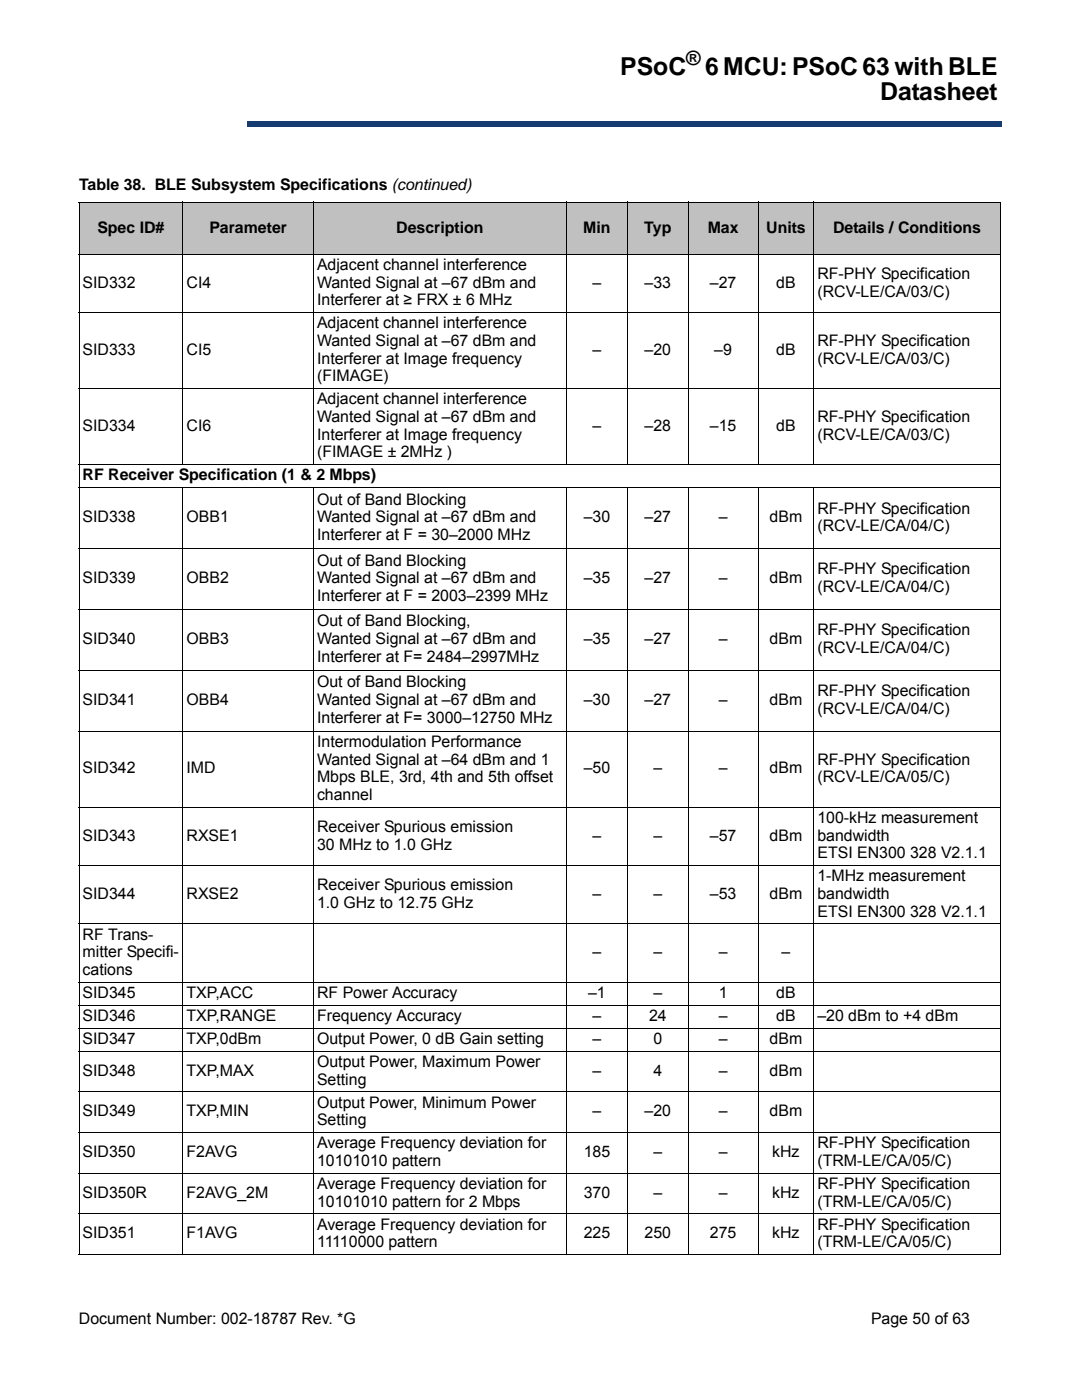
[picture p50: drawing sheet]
<svg xmlns="http://www.w3.org/2000/svg" width="216mm" height="279mm" viewBox="0 0 216 279" stroke-linecap="round" stroke-linejoin="round" font-family="sans-serif">
<defs><g id="words">
<g font-size="4.9">
<text x="123.8" y="15">PSoC</text>
<text x="140.7" y="15">6 MCU: PSoC 63 with BLE</text>
<text x="175.6" y="20">Datasheet</text>
</g>
<text font-size="3.9" x="136.9" y="13">®</text>
<g font-size="3.2">
<text x="15.8" y="37.9">Table 38. BLE Subsystem Specifications (continued)</text>
<text x="19.5" y="46.4">Spec ID#</text>
<text x="41.8" y="46.4">Parameter</text>
<text x="79.1" y="46.4">Description</text>
<text x="116.4" y="46.4">Min</text>
<text x="128.6" y="46.4">Typ</text>
<text x="141.2" y="46.4">Max</text>
<text x="152.9" y="46.4">Units</text>
<text x="166.2" y="46.4">Details / Conditions</text>
<text x="63.3" y="53.9">Adjacent channel interference</text>
<text x="16.5" y="57.4">SID332</text>
<text x="37.2" y="57.4">CI4</text>
<text x="63.3" y="57.4">Wanted Signal at –67 dBm and</text>
<text x="118.2" y="57.4">–</text>
<text x="128.6" y="57.4">–33</text>
<text x="141.7" y="57.4">–27</text>
<text x="154.9" y="57.4">dB</text>
<text x="163.1" y="55.7">RF-PHY Specification</text>
<text x="163.1" y="59.2">(RCV-LE/CA/03/C)</text>
<text x="63.3" y="61">Interferer at ≥ FRX ± 6 MHz</text>
<text x="63.3" y="65.6">Adjacent channel interference</text>
<text x="16.5" y="70.8">SID333</text>
<text x="37.2" y="70.8">CI5</text>
<text x="63.3" y="69.1">Wanted Signal at –67 dBm and</text>
<text x="118.2" y="70.8">–</text>
<text x="128.6" y="70.8">–20</text>
<text x="142.5" y="70.8">–9</text>
<text x="154.9" y="70.8">dB</text>
<text x="163.1" y="69.1">RF-PHY Specification</text>
<text x="63.3" y="72.6">Interferer at Image frequency</text>
<text x="63.3" y="76.1">(FIMAGE)</text>
<text x="163.1" y="72.6">(RCV-LE/CA/03/C)</text>
<text x="63.3" y="80.7">Adjacent channel interference</text>
<text x="16.5" y="86">SID334</text>
<text x="37.2" y="86">CI6</text>
<text x="63.3" y="84.2">Wanted Signal at –67 dBm and</text>
<text x="63.3" y="87.8">Interferer at Image frequency</text>
<text x="118.2" y="86">–</text>
<text x="128.6" y="86">–28</text>
<text x="141.7" y="86">–15</text>
<text x="154.9" y="86">dB</text>
<text x="163.1" y="84.2">RF-PHY Specification</text>
<text x="163.1" y="87.8">(RCV-LE/CA/03/C)</text>
<text x="16.5" y="95.9">RF Receiver Specification (1 &amp; 2 Mbps)</text>
<text x="63.3" y="91.3">(FIMAGE ± 2MHz )</text>
<text x="63.3" y="100.7">Out of Band Blocking</text>
<text x="16.5" y="104.2">SID338</text>
<text x="37.2" y="104.2">OBB1</text>
<text x="63.3" y="104.2">Wanted Signal at –67 dBm and</text>
<text x="63.3" y="107.8">Interferer at F = 30–2000 MHz</text>
<text x="116.5" y="104.2">–30</text>
<text x="128.6" y="104.2">–27</text>
<text x="143.4" y="104.2">–</text>
<text x="153.6" y="104.2">dBm</text>
<text x="163.1" y="102.5">RF-PHY Specification</text>
<text x="163.1" y="106">(RCV-LE/CA/04/C)</text>
<text x="63.3" y="112.9">Out of Band Blocking</text>
<text x="16.5" y="116.4">SID339</text>
<text x="37.2" y="116.4">OBB2</text>
<text x="63.3" y="116.4">Wanted Signal at –67 dBm and</text>
<text x="63.3" y="119.9">Interferer at F = 2003–2399 MHz</text>
<text x="116.5" y="116.4">–35</text>
<text x="128.6" y="116.4">–27</text>
<text x="143.4" y="116.4">–</text>
<text x="153.6" y="116.4">dBm</text>
<text x="163.1" y="114.6">RF-PHY Specification</text>
<text x="163.1" y="118.2">(RCV-LE/CA/04/C)</text>
<text x="63.3" y="125">Out of Band Blocking,</text>
<text x="16.5" y="128.6">SID340</text>
<text x="37.2" y="128.6">OBB3</text>
<text x="63.3" y="128.6">Wanted Signal at –67 dBm and</text>
<text x="116.5" y="128.6">–35</text>
<text x="128.6" y="128.6">–27</text>
<text x="143.4" y="128.6">–</text>
<text x="153.6" y="128.6">dBm</text>
<text x="163.1" y="126.8">RF-PHY Specification</text>
<text x="163.1" y="130.3">(RCV-LE/CA/04/C)</text>
<text x="63.3" y="132.1">Interferer at F= 2484–2997MHz</text>
<text x="63.3" y="137.2">Out of Band Blocking</text>
<text x="16.5" y="140.7">SID341</text>
<text x="37.2" y="140.7">OBB4</text>
<text x="63.3" y="140.7">Wanted Signal at –67 dBm and</text>
<text x="116.5" y="140.7">–30</text>
<text x="128.6" y="140.7">–27</text>
<text x="143.4" y="140.7">–</text>
<text x="153.6" y="140.7">dBm</text>
<text x="163.1" y="139">RF-PHY Specification</text>
<text x="163.1" y="142.5">(RCV-LE/CA/04/C)</text>
<text x="63.3" y="144.2">Interferer at F= 3000–12750 MHz</text>
<text x="63.3" y="149.1">Intermodulation Performance</text>
<text x="16.5" y="154.4">SID342</text>
<text x="37.2" y="154.4">IMD</text>
<text x="63.3" y="152.6">Wanted Signal at –64 dBm and 1</text>
<text x="116.5" y="154.4">–50</text>
<text x="130.4" y="154.4">–</text>
<text x="143.4" y="154.4">–</text>
<text x="153.6" y="154.4">dBm</text>
<text x="163.1" y="152.6">RF-PHY Specification</text>
<text x="63.3" y="156.1">Mbps BLE, 3rd, 4th and 5th offset</text>
<text x="63.3" y="159.7">channel</text>
<text x="163.1" y="156.1">(RCV-LE/CA/05/C)</text>
<text x="16.5" y="167.8">SID343</text>
<text x="37.2" y="167.8">RXSE1</text>
<text x="63.3" y="166">Receiver Spurious emission</text>
<text x="118.2" y="167.8">–</text>
<text x="130.4" y="167.8">–</text>
<text x="141.7" y="167.8">–57</text>
<text x="153.6" y="167.8">dBm</text>
<text x="163.1" y="164.3">100-kHz measurement</text>
<text x="163.1" y="167.8">bandwidth</text>
<text x="63.3" y="169.5">30 MHz to 1.0 GHz</text>
<text x="163.1" y="171.3">ETSI EN300 328 V2.1.1</text>
<text x="16.5" y="179.4">SID344</text>
<text x="37.2" y="179.4">RXSE2</text>
<text x="63.3" y="177.7">Receiver Spurious emission</text>
<text x="118.2" y="179.4">–</text>
<text x="130.4" y="179.4">–</text>
<text x="141.7" y="179.4">–53</text>
<text x="153.6" y="179.4">dBm</text>
<text x="163.1" y="175.9">1-MHz measurement</text>
<text x="163.1" y="179.4">bandwidth</text>
<text x="63.3" y="181.2">1.0 GHz to 12.75 GHz</text>
<text x="163.1" y="182.9">ETSI EN300 328 V2.1.1</text>
<text x="16.5" y="187.5">RF Trans-</text>
<text x="16.5" y="191.1">mitter Specifi-</text>
<text x="118.2" y="191.1">–</text>
<text x="130.4" y="191.1">–</text>
<text x="143.4" y="191.1">–</text>
<text x="156" y="191.1">–</text>
<text x="16.5" y="194.6">cations</text>
<text x="16.5" y="199.2">SID345</text>
<text x="16.5" y="203.8">SID346</text>
<text x="37.2" y="199.2">TXP,ACC</text>
<text x="37.2" y="203.8">TXP,RANGE</text>
<text x="63.3" y="203.8">Frequency Accuracy</text>
<text x="63.3" y="199.2">RF Power Accuracy</text>
<text x="117.3" y="199.2">–1</text>
<text x="118.2" y="203.8">–</text>
<text x="129.5" y="203.8">24</text>
<text x="130.4" y="199.2">–</text>
<text x="143.4" y="199.2">1</text>
<text x="143.4" y="203.8">–</text>
<text x="154.9" y="199.2">dB</text>
<text x="154.9" y="203.8">dB</text>
<text x="163.1" y="203.8">–20 dBm to +4 dBm</text>
<text x="16.5" y="208.3">SID347</text>
<text x="37.2" y="208.3">TXP,0dBm</text>
<text x="63.3" y="208.3">Output Power, 0 dB Gain setting</text>
<text x="118.2" y="208.3">–</text>
<text x="130.4" y="208.3">0</text>
<text x="143.4" y="208.3">–</text>
<text x="153.6" y="208.3">dBm</text>
<text x="16.5" y="214.7">SID348</text>
<text x="37.2" y="214.7">TXP,MAX</text>
<text x="63.3" y="212.9">Output Power, Maximum Power</text>
<text x="118.2" y="214.7">–</text>
<text x="130.4" y="214.7">4</text>
<text x="143.4" y="214.7">–</text>
<text x="153.6" y="214.7">dBm</text>
<text x="63.3" y="221">Output Power, Minimum Power</text>
<text x="63.3" y="216.5">Setting</text>
<text x="16.5" y="222.8">SID349</text>
<text x="37.2" y="222.8">TXP,MIN</text>
<text x="63.3" y="224.6">Setting</text>
<text x="118.2" y="222.8">–</text>
<text x="128.6" y="222.8">–20</text>
<text x="143.4" y="222.8">–</text>
<text x="153.6" y="222.8">dBm</text>
<text x="16.5" y="230.9">SID350</text>
<text x="37.2" y="230.9">F2AVG</text>
<text x="63.3" y="229.2">Average Frequency deviation for</text>
<text x="63.3" y="232.7">10101010 pattern</text>
<text x="116.5" y="230.9">185</text>
<text x="130.4" y="230.9">–</text>
<text x="143.4" y="230.9">–</text>
<text x="154.1" y="230.9">kHz</text>
<text x="163.1" y="229.2">RF-PHY Specification</text>
<text x="163.1" y="232.7">(TRM-LE/CA/05/C)</text>
<text x="16.5" y="239.1">SID350R</text>
<text x="37.2" y="239.1">F2AVG_2M</text>
<text x="63.3" y="237.3">Average Frequency deviation for</text>
<text x="116.5" y="239.1">370</text>
<text x="130.4" y="239.1">–</text>
<text x="143.4" y="239.1">–</text>
<text x="154.1" y="239.1">kHz</text>
<text x="163.1" y="237.3">RF-PHY Specification</text>
<text x="63.3" y="240.8">10101010 pattern for 2 Mbps</text>
<text x="63.3" y="245.4">Average Frequency deviation for</text>
<text x="163.1" y="240.8">(TRM-LE/CA/05/C)</text>
<text x="163.1" y="245.4">RF-PHY Specification</text>
<text x="16.5" y="247.2">SID351</text>
<text x="37.2" y="247.2">F1AVG</text>
<text x="63.3" y="248.9">11110000 pattern</text>
<text x="116.5" y="247.2">225</text>
<text x="128.6" y="247.2">250</text>
<text x="141.7" y="247.2">275</text>
<text x="154.1" y="247.2">kHz</text>
<text x="163.1" y="248.9">(TRM-LE/CA/05/C)</text>
<text x="15.7" y="264.1">Document Number: 002-18787 Rev. *G</text>
<text x="173.8" y="264.1">Page 50 of 63</text>
</g>
</g></defs>
<path d="M49.3 24.3h150.5v1h-150.5z" fill="#163b71"/>
<path d="M49.3 24.3h150.6" fill="none" stroke="#163b71" stroke-width=".2"/>
<path d="M199.7 24.3h.2v1h-.2z" fill="#163b71"/>
<path d="M49.3 25.3h150.5" fill="none" stroke="#163b71" stroke-width=".2"/>
<path d="M49.3 24.3h.1v1h-.1z" fill="#163b71"/>
<g fill="#c0c0c0">
<path d="M15.8 40.3h20.7v10.4h-20.7z"/>
<path d="M36.5 40.3h26v10.4h-26z"/>
<path d="M62.5 40.3h50.6v10.4h-50.6z"/>
<path d="M113.1 40.3h12.1v10.4h-12.1z"/>
<path d="M125.2 40.3h12.2v10.4h-12.2z"/>
<path d="M137.4 40.3h13.9v10.4h-13.9z"/>
<path d="M151.3 40.3h11.1v10.4h-11.1z"/>
<path d="M162.4 40.3h37.2v10.4h-37.2z"/>
</g>
<g fill="none" stroke="#000" stroke-width=".2">
<path d="M15.7 40.3h184M15.7 50.7h184M15.8 40.4v209.9M36.5 40.3v52.5M62.5 40.3v52.5M113.1 40.3v52.5M125.2 40.3v52.5M137.4 40.3v52.5M151.3 40.3v52.5M162.4 40.3v52.5M199.6 40.4v209.9M15.7 62.4h184"/>
<path d="M15.7 77.5h184M15.7 92.7h184M15.7 97.3h184M36.5 97.2v153.2M62.5 97.2v153.2M113.1 97.2v153.2M125.2 97.2v153.2M137.4 97.2v153.2M151.3 97.2v153.2M162.4 97.2v153.2M15.7 109.5h184M15.7 121.6h184"/>
<path d="M15.7 133.8h184M15.7 145.9h184M15.7 161.1h184M15.7 172.7h184M15.7 184.4h184M15.7 196h184M15.7 200.6h184M15.7 205.2h184M15.7 209.8h184M15.7 217.9h184M15.7 226h184M15.7 234.1h184"/>
<path d="M15.7 242.2h184M15.7 250.3h184"/>
</g>
<use href="#words"/>
</svg>
